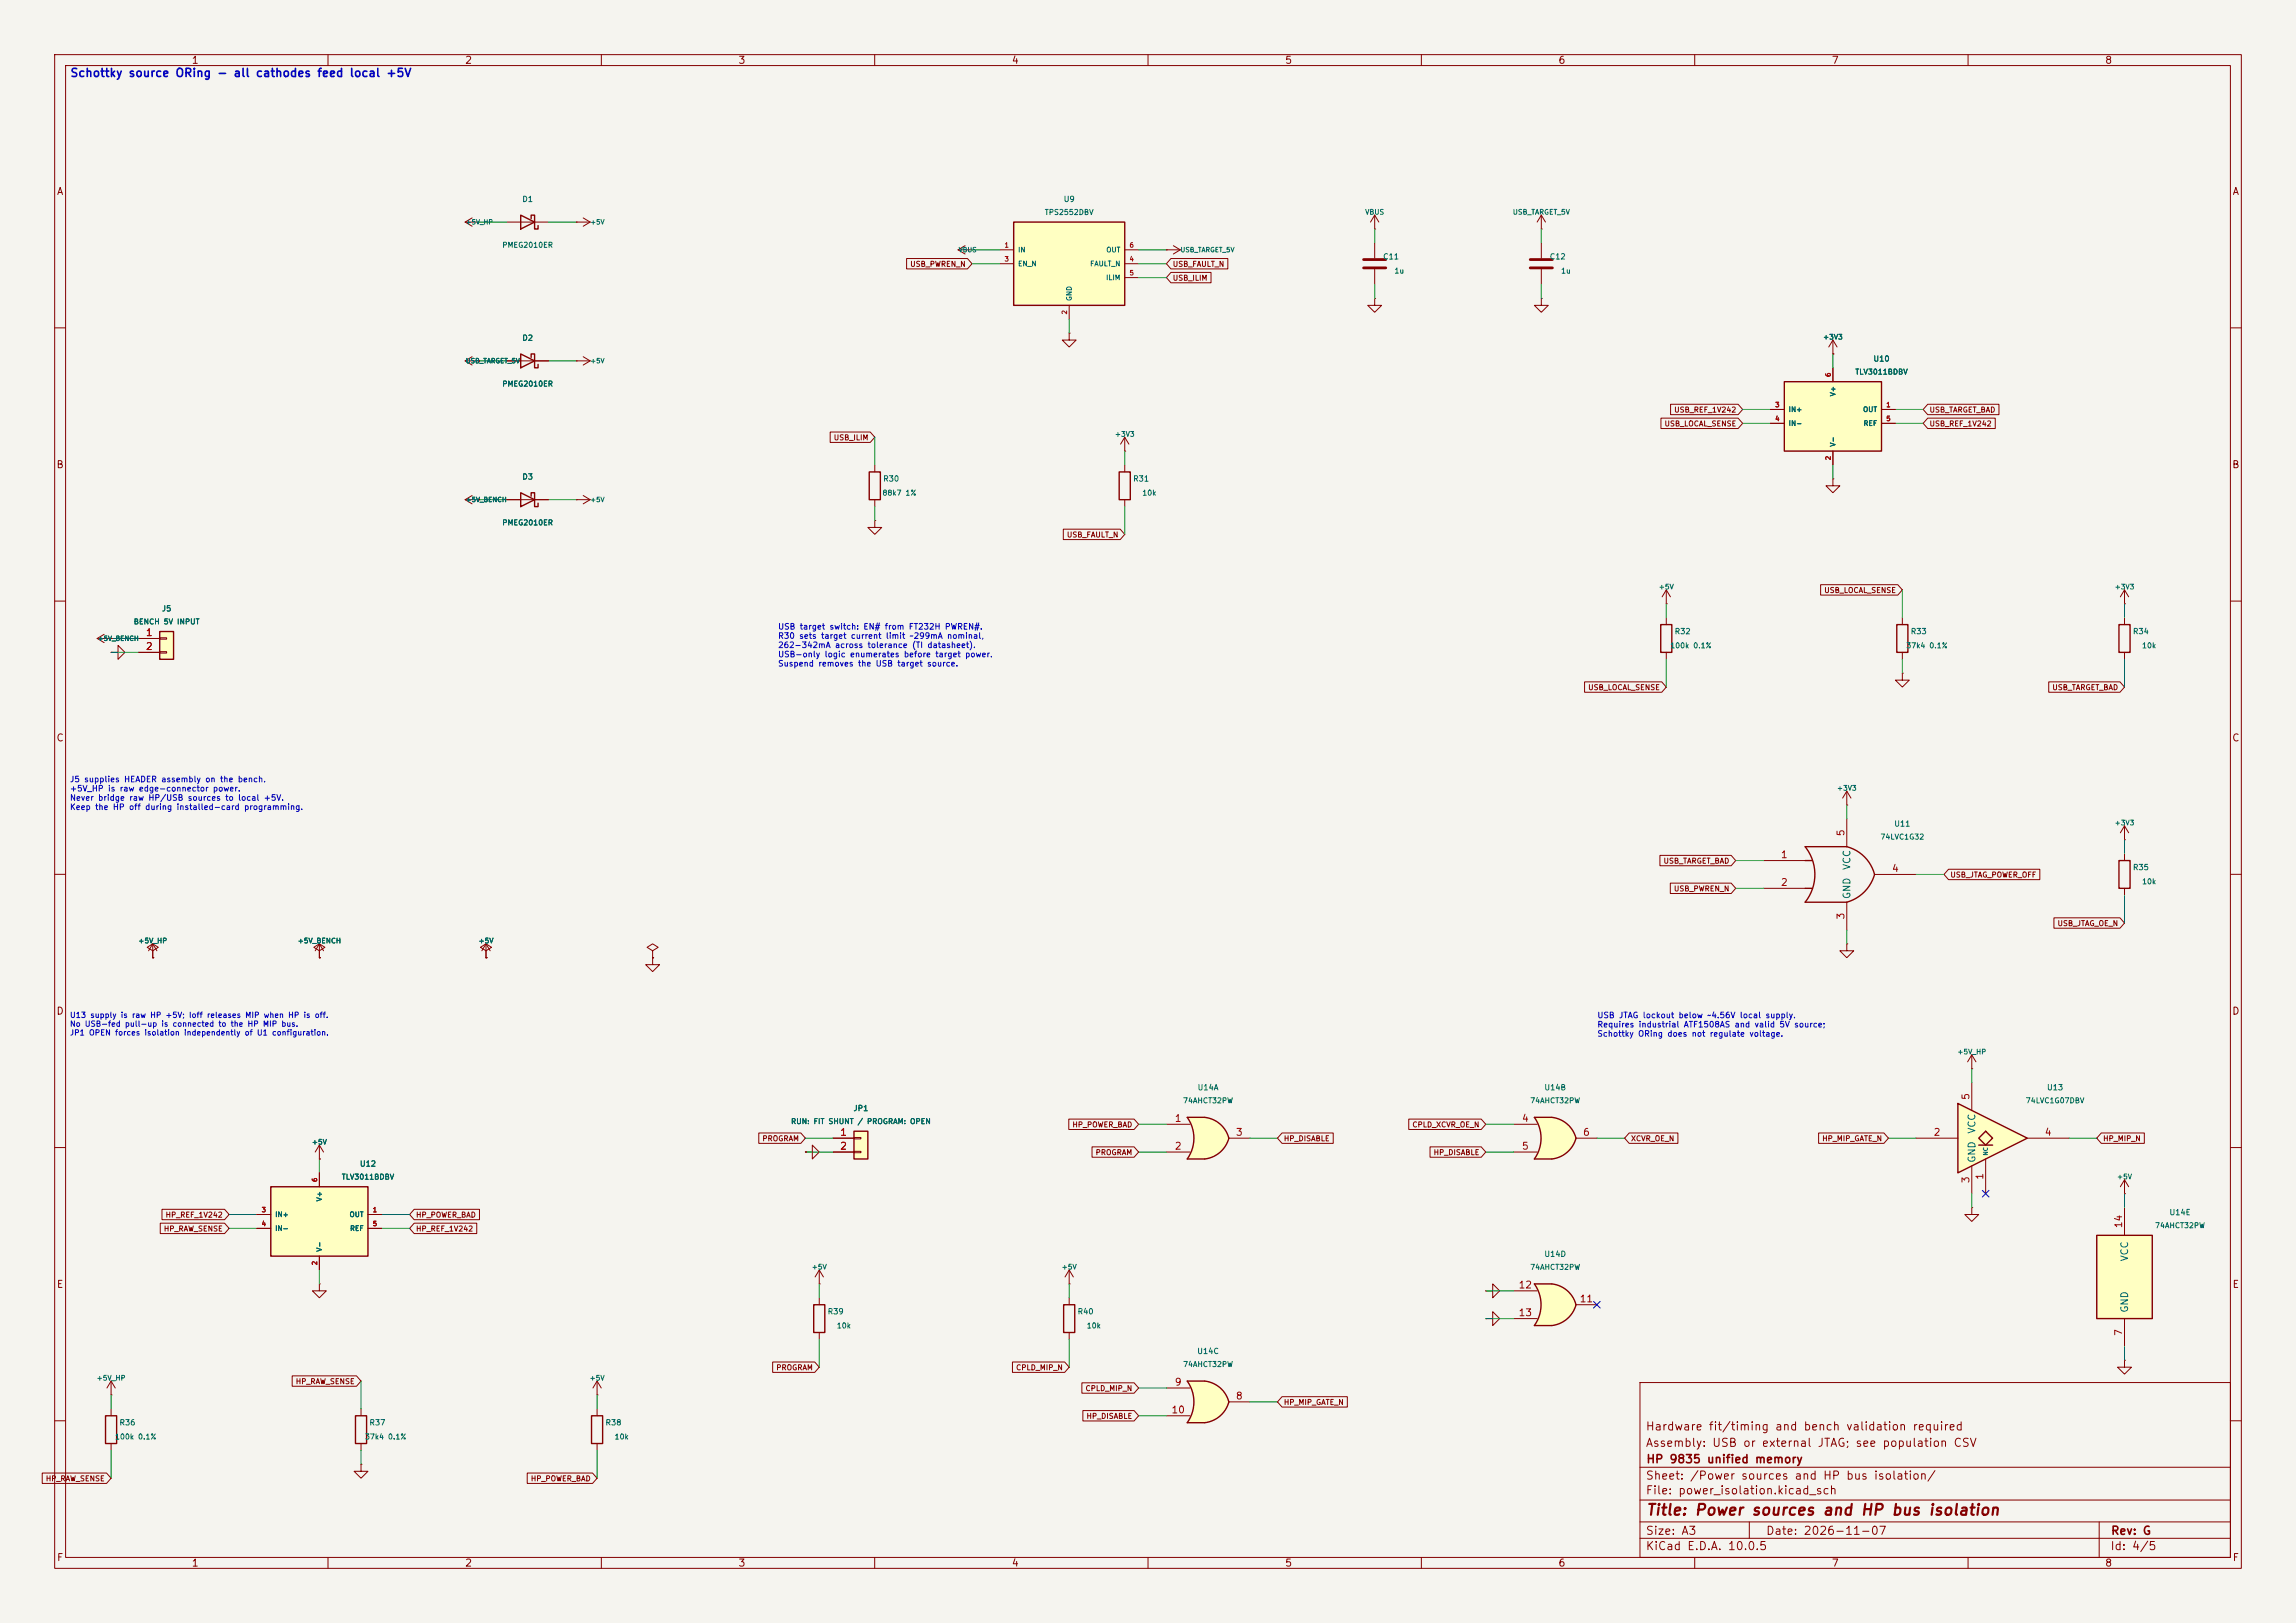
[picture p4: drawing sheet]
<svg xmlns="http://www.w3.org/2000/svg" width="420mm" height="297mm" viewBox="0 0 420 297" stroke-linecap="round" stroke-linejoin="round" font-family="sans-serif">
<defs><g id="words">
<text font-size="2" fill="#840000" x="301" y="277.8">Title: Power sources and HP bus isolation</text>
<text font-size="1.5" fill="#0000c2" x="12.7" y="14.5">Schottky source ORing - all cathodes feed local +5V</text>
<g font-size="1.5" fill="#840000">
<text x="300.9" y="262.1">Hardware fit/timing and bench validation required</text>
<text x="300.9" y="265.1">Assembly: USB or external JTAG; see population CSV</text>
<text x="301" y="268.1">HP 9835 unified memory</text>
<text x="300.9" y="273.8">File: power_isolation.kicad_sch</text>
<text x="300.9" y="271.1">Sheet: /Power sources and HP bus isolation/</text>
<text x="300.9" y="281.2">Size: A3</text>
<text x="322.9" y="281.2">Date: 2026-11-07</text>
<text x="386" y="281.2">Rev: G</text>
<text x="300.9" y="284">KiCad E.D.A. 10.0.5</text>
<text x="385.9" y="284">Id: 4/5</text>
</g>
<g font-size="1.3" fill="#840000">
<text x="35" y="12">1</text>
<text x="85" y="12">2</text>
<text x="135" y="12">3</text>
<text x="185" y="12">4</text>
<text x="235" y="12">5</text>
<text x="285" y="12">6</text>
<text x="335" y="12">7</text>
<text x="385" y="12">8</text>
<text x="10.3" y="36">A</text>
<text x="408.3" y="36">A</text>
<text x="10.2" y="86">B</text>
<text x="408.2" y="86">B</text>
<text x="10.2" y="136">C</text>
<text x="408.2" y="136">C</text>
<text x="10.2" y="186">D</text>
<text x="408.2" y="186">D</text>
<text x="10.3" y="236">E</text>
<text x="408.3" y="236">E</text>
<text x="10.3" y="286">F</text>
<text x="35" y="287">1</text>
<text x="85" y="287">2</text>
<text x="135" y="287">3</text>
<text x="185" y="287">4</text>
<text x="235" y="287">5</text>
<text x="285" y="287">6</text>
<text x="335" y="287">7</text>
<text x="385" y="287">8</text>
<text x="408.3" y="286">F</text>
</g>
<g font-size="1.3" fill="#a90000">
<text x="26.6" y="116.7">1</text>
<text x="26.6" y="119.2">2</text>
<text x="337.7" y="153.1" transform="rotate(-90 337.7 153.1)">5</text>
<text x="325.7" y="157.3">1</text>
<text x="346" y="159.9">4</text>
<text x="325.7" y="162.4">2</text>
<text x="337.7" y="168.4" transform="rotate(-90 337.7 168.4)">3</text>
<text x="360.5" y="201.4" transform="rotate(-90 360.5 201.4)">5</text>
<text x="153.6" y="208.1">1</text>
<text x="214.8" y="205.6">1</text>
<text x="226" y="208.1">3</text>
<text x="278.3" y="205.6">4</text>
<text x="289.5" y="208.1">6</text>
<text x="353.6" y="208.1">2</text>
<text x="373.9" y="208.1">4</text>
<text x="153.6" y="210.7">2</text>
<text x="214.8" y="210.7">2</text>
<text x="278.3" y="210.7">5</text>
<text x="363.1" y="216" transform="rotate(-90 363.1 216)">1</text>
<text x="360.5" y="216.6" transform="rotate(-90 360.5 216.6)">3</text>
<text x="388.5" y="224.9" transform="rotate(-90 388.5 224.9)">14</text>
<text x="277.7" y="236.1">12</text>
<text x="288.9" y="238.6">11</text>
<text x="277.7" y="241.2">13</text>
<text x="388.5" y="244.6" transform="rotate(-90 388.5 244.6)">7</text>
<text x="214.8" y="253.9">9</text>
<text x="226" y="256.4">8</text>
<text x="214.2" y="258.9">10</text>
</g>
<g font-size="1.3" fill="#006464">
<text x="338.8" y="159.3" transform="rotate(-90 338.8 159.3)">VCC</text>
<text x="338.8" y="164.6" transform="rotate(-90 338.8 164.6)">GND</text>
<text x="361.6" y="207.6" transform="rotate(-90 361.6 207.6)">VCC</text>
<text x="361.6" y="212.9" transform="rotate(-90 361.6 212.9)">GND</text>
<text x="389.6" y="230.9" transform="rotate(-90 389.6 230.9)">VCC</text>
<text x="389.6" y="240.3" transform="rotate(-90 389.6 240.3)">GND</text>
</g>
<g font-size="1.1" fill="#0000c2">
<text x="142.2" y="115.5">USB target switch: EN# from FT232H PWREN#.</text>
<text x="142.2" y="117.1">R30 sets target current limit ~299mA nominal,</text>
<text x="142.2" y="118.8">262-342mA across tolerance (TI datasheet).</text>
<text x="142.2" y="120.5">USB-only logic enumerates before target power.</text>
<text x="142.2" y="122.2">Suspend removes the USB target source.</text>
<text x="12.7" y="143.4">J5 supplies HEADER assembly on the bench.</text>
<text x="12.7" y="145.1">+5V_HP is raw edge-connector power.</text>
<text x="12.7" y="146.8">Never bridge raw HP/USB sources to local +5V.</text>
<text x="12.7" y="148.5">Keep the HP off during installed-card programming.</text>
<text x="292.1" y="186.6">USB JTAG lockout below ~4.56V local supply.</text>
<text x="292.1" y="188.3">Requires industrial ATF1508AS and valid 5V source;</text>
<text x="292.1" y="190">Schottky ORing does not regulate voltage.</text>
</g>
<g font-size="1" fill="#006464">
<text x="95.4" y="37.2">D1</text>
<text x="191" y="39.6">TPS2552DBV</text>
<text x="194.5" y="37.2">U9</text>
<text x="91.8" y="45.6">PMEG2010ER</text>
<text x="252.9" y="47.7">C11</text>
<text x="283.4" y="47.7">C12</text>
<text x="255" y="50.3">1u</text>
<text x="285.5" y="50.3">1u</text>
<text x="95.4" y="62.6">D2</text>
<text x="91.8" y="71">PMEG2010ER</text>
<text x="339.3" y="68.8">TLV3011BDBV</text>
<text x="342.6" y="66.4">U10</text>
<text x="95.4" y="88">D3</text>
<text x="161.5" y="88.4">R30</text>
<text x="207.2" y="88.4">R31</text>
<text x="161.3" y="90.9">88k7 1%</text>
<text x="208.9" y="90.9">10k</text>
<text x="91.8" y="96.4">PMEG2010ER</text>
<text x="29.5" y="112.1">J5</text>
<text x="24.4" y="114.5">BENCH 5V INPUT</text>
<text x="305.4" y="118.9">100k 0.1%</text>
<text x="306.2" y="116.3">R32</text>
<text x="348.6" y="118.9">37k4 0.1%</text>
<text x="349.4" y="116.3">R33</text>
<text x="390.1" y="116.3">R34</text>
<text x="391.7" y="118.9">10k</text>
<text x="343.9" y="153.9">74LVC1G32</text>
<text x="346.4" y="151.5">U11</text>
<text x="390.1" y="159.5">R35</text>
<text x="391.7" y="162">10k</text>
<text x="156" y="203.6">JP1</text>
<text x="216.3" y="202.1">74AHCT32PW</text>
<text x="219" y="199.8">U14A</text>
<text x="279.8" y="202.1">74AHCT32PW</text>
<text x="282.4" y="199.8">U14B</text>
<text x="370.5" y="202.1">74LVC1G07DBV</text>
<text x="374.3" y="199.8">U13</text>
<text x="144.6" y="205.9">RUN: FIT SHUNT / PROGRAM: OPEN</text>
<text x="65.7" y="213.7">U12</text>
<text x="62.4" y="216.1">TLV3011BDBV</text>
<text x="394.1" y="225">74AHCT32PW</text>
<text x="396.8" y="222.6">U14E</text>
<text x="279.8" y="232.6">74AHCT32PW</text>
<text x="282.4" y="230.2">U14D</text>
<text x="151.3" y="240.8">R39</text>
<text x="153" y="243.3">10k</text>
<text x="197" y="240.8">R40</text>
<text x="198.7" y="243.3">10k</text>
<text x="216.3" y="250.4">74AHCT32PW</text>
<text x="218.9" y="248">U14C</text>
<text x="20.9" y="263.6">100k 0.1%</text>
<text x="21.8" y="261.1">R36</text>
<text x="66.7" y="263.6">37k4 0.1%</text>
<text x="67.5" y="261.1">R37</text>
<text x="110.7" y="261.1">R38</text>
<text x="112.3" y="263.6">10k</text>
</g>
<g font-size="1" fill="#840000">
<text x="166.4" y="49">USB_PWREN_N</text>
<text x="214.4" y="51.6">USB_ILIM</text>
<text x="214.4" y="49">USB_FAULT_N</text>
<text x="306.2" y="75.7">USB_REF_1V242</text>
<text x="352.9" y="75.7">USB_TARGET_BAD</text>
<text x="152.4" y="80.8">USB_ILIM</text>
<text x="304.4" y="78.3">USB_LOCAL_SENSE</text>
<text x="352.9" y="78.3">USB_REF_1V242</text>
<text x="195.1" y="98.6">USB_FAULT_N</text>
<text x="333.6" y="108.7">USB_LOCAL_SENSE</text>
<text x="290.4" y="126.5">USB_LOCAL_SENSE</text>
<text x="375.3" y="126.5">USB_TARGET_BAD</text>
<text x="304.2" y="158.3">USB_TARGET_BAD</text>
<text x="356.7" y="160.8">USB_JTAG_POWER_OFF</text>
<text x="306.1" y="163.3">USB_PWREN_N</text>
<text x="376.3" y="169.7">USB_JTAG_OE_N</text>
<text x="139.4" y="209.1">PROGRAM</text>
<text x="196.1" y="206.5">HP_POWER_BAD</text>
<text x="234.8" y="209.1">HP_DISABLE</text>
<text x="258.3" y="206.5">CPLD_XCVR_OE_N</text>
<text x="298.3" y="209.1">XCVR_OE_N</text>
<text x="333.2" y="209.1">HP_MIP_GATE_N</text>
<text x="384.6" y="209.1">HP_MIP_N</text>
<text x="200.3" y="211.6">PROGRAM</text>
<text x="262.1" y="211.6">HP_DISABLE</text>
<text x="29.9" y="225.6">HP_RAW_SENSE</text>
<text x="30.2" y="223">HP_REF_1V242</text>
<text x="76" y="225.6">HP_REF_1V242</text>
<text x="76" y="223">HP_POWER_BAD</text>
<text x="141.9" y="251">PROGRAM</text>
<text x="185.8" y="251">CPLD_MIP_N</text>
<text x="54" y="253.5">HP_RAW_SENSE</text>
<text x="198.5" y="254.8">CPLD_MIP_N</text>
<text x="234.8" y="257.3">HP_MIP_GATE_N</text>
<text x="198.6" y="259.9">HP_DISABLE</text>
<text x="8.3" y="271.3">HP_RAW_SENSE</text>
<text x="97" y="271.3">HP_POWER_BAD</text>
</g>
<g font-size="1" fill="#0000c2">
<text x="12.7" y="186.5">U13 supply is raw HP +5V; Ioff releases MIP when HP is off.</text>
<text x="12.7" y="188.1">No USB-fed pull-up is connected to the HP MIP bus.</text>
<text x="12.7" y="189.7">JP1 OPEN forces isolation independently of U1 configuration.</text>
</g>
<g font-size=".9" fill="#006464">
<text x="85.1" y="41.3">+5V_HP</text>
<text x="107.9" y="41.3">+5V</text>
<text x="249.6" y="39.5">VBUS</text>
<text x="276.6" y="39.5">USB_TARGET_5V</text>
<text x="175.3" y="46.4">VBUS</text>
<text x="186.1" y="46.4">IN</text>
<text x="202.3" y="46.4">OUT</text>
<text x="215.8" y="46.4">USB_TARGET_5V</text>
<text x="186.1" y="48.9">EN_N</text>
<text x="199.3" y="48.9">FAULT_N</text>
<text x="202.2" y="51.5">ILIM</text>
<text x="196.3" y="55.2" transform="rotate(-90 196.3 55.2)">GND</text>
<text x="333.4" y="62.4">+3V3</text>
<text x="85.1" y="66.7">USB_TARGET_5V</text>
<text x="107.9" y="66.7">+5V</text>
<text x="327.1" y="75.6">IN+</text>
<text x="336" y="72.6" transform="rotate(-90 336 72.6)">V+</text>
<text x="340.7" y="75.6">OUT</text>
<text x="203.9" y="80.1">+3V3</text>
<text x="327.1" y="78.2">IN-</text>
<text x="336" y="81.8" transform="rotate(-90 336 81.8)">V-</text>
<text x="340.8" y="78.2">REF</text>
<text x="85.1" y="92.1">+5V_BENCH</text>
<text x="107.9" y="92.1">+5V</text>
<text x="303.3" y="108.1">+5V</text>
<text x="386.7" y="108.1">+3V3</text>
<text x="17.8" y="117.5">+5V_BENCH</text>
<text x="335.9" y="144.9">+3V3</text>
<text x="386.7" y="151.3">+3V3</text>
<text x="25.2" y="172.8">+5V_HP</text>
<text x="54.4" y="172.8">+5V_BENCH</text>
<text x="87.4" y="172.8">+5V</text>
<text x="358" y="193.2">+5V_HP</text>
<text x="57" y="209.7">+5V</text>
<text x="59.1" y="219.9" transform="rotate(-90 59.1 219.9)">V+</text>
<text x="387.2" y="216">+5V</text>
<text x="50.2" y="222.9">IN+</text>
<text x="50.2" y="225.5">IN-</text>
<text x="63.8" y="222.9">OUT</text>
<text x="63.9" y="225.5">REF</text>
<text x="59.1" y="229.2" transform="rotate(-90 59.1 229.2)">V-</text>
<text x="148.4" y="232.5">+5V</text>
<text x="194.1" y="232.5">+5V</text>
<text x="17.6" y="252.9">+5V_HP</text>
<text x="107.8" y="252.9">+5V</text>
</g>
<g font-size=".9" fill="#a90000">
<text x="183.7" y="45.5">1</text>
<text x="206.5" y="45.5">6</text>
<text x="183.7" y="48">3</text>
<text x="206.5" y="48">4</text>
<text x="206.5" y="50.6">5</text>
<text x="195.4" y="57.6" transform="rotate(-90 195.4 57.6)">2</text>
<text x="335.1" y="69.1" transform="rotate(-90 335.1 69.1)">6</text>
<text x="324.6" y="74.7">3</text>
<text x="324.6" y="77.3">4</text>
<text x="345" y="74.7">1</text>
<text x="345" y="77.3">5</text>
<text x="335.1" y="84.3" transform="rotate(-90 335.1 84.3)">2</text>
<text x="58.2" y="216.4" transform="rotate(-90 58.2 216.4)">6</text>
<text x="47.8" y="222">3</text>
<text x="47.8" y="224.6">4</text>
<text x="68.1" y="222">1</text>
<text x="68.1" y="224.6">5</text>
<text x="58.2" y="231.6" transform="rotate(-90 58.2 231.6)">2</text>
</g>
<text font-size=".8" fill="#006464" x="363.8" y="211.6" transform="rotate(-90 363.8 211.6)">NC</text>
</g></defs>
<path d="M0 0h420v297h-420z" fill="#f5f4ef" stroke="#f5f4ef" stroke-width=".18"/>
<g fill="none" stroke="#840000" stroke-width=".18">
<path d="M10 10h400v277h-400zM12 12h396v273h-396zM60 10v2M110 10v2M160 10v2M210 10v2M260 10v2M310 10v2M360 10v2M10 60h2M408 60h2M10 110h2"/>
<path d="M20.3 119.4h1.3v-1.3l1.3 1.3-1.3 1.3v-1.3M20.3 119.4h.1M304.8 110.5h.1M304.8 108l-.8 1.2M304.8 108l.8 1.2M304.8 108v2.5M408 110h2M10 160h2M408 160h2M337.8 172.7v1.3h1.3l-1.3 1.3-1.3-1.3h1.3M337.8 172.7h.1M10 210h2"/>
<path d="M408 210h2M149.9 234.9h.1M149.9 232.4l-.8 1.3M149.9 232.4l.7 1.3M149.9 232.4v2.5M149.9 237.5v1.3M195.6 234.9h.1M195.6 232.4l-.8 1.3M195.6 232.4l.7 1.3M195.6 232.4v2.5M195.6 237.5v1.3M149.9 243.8v1.3"/>
<path d="M195.6 243.8v1.3M300 253h108v32h-108zM10 260h2M300 278.5h108M300 274.5h108M300 268.5h108M320 278.5v3M384 278.5v6.5M408 260h2M60 285v2M110 285v2M160 285v2"/>
<path d="M210 285v2M260 285v2M300 281.5h108M310 285v2M360 285v2"/>
</g>
<path d="M148.8 238.8h2.1v5h-2.1zM194.6 238.8h2v5h-2z" fill="none" stroke="#840000" stroke-width=".25"/>
<path d="M358.1 201.9l12.7 6.4-12.7 6.3z" fill="#ffffc2"/>
<path d="M361.9 209.6h2.6" fill="none" stroke="#ffffc2" stroke-width=".18"/>
<path d="M361.9 208.3l1.3-1.3 1.3 1.3-1.3 1.3z" fill="#ffffc2"/>
<path d="M358.1 201.9l12.7 6.4-12.7 6.3zM361.9 208.3l1.3-1.3 1.3 1.3-1.3 1.3zM361.9 209.6h2.6" fill="none" stroke="#840000" stroke-width=".25"/>
<path d="M119.4 174l1-.6-1-.7-1 .7 1 .6v1.3M119.4 175.3h.1M360.7 198.1v5.1M147.3 210.8h1.3v-1.2l1.3 1.2-1.3 1.3v-1.3M147.3 210.8h.1M350.5 208.3h7.6M360.7 213.4v5M363.2 212.1v6.3M370.8 208.3h7.7" fill="none" stroke="#840000" stroke-width=".18"/>
<path d="M156.2 207h2.5v5.1h-2.5z" fill="#ffffc2"/>
<path d="M156.2 207h2.5v5.1h-2.5zM108.2 259.1h2v5.1h-2z" fill="none" stroke="#840000" stroke-width=".25"/>
<g fill="none" stroke="#840000" stroke-width=".18">
<path d="M88.9 175.3h.1M88.9 172.7l-.8 1.3M88.9 172.7l.8 1.3M88.9 172.7v2.6M119.4 175.3v1.2h1.2l-1.2 1.3-1.3-1.3h1.3M119.4 175.3h.1M360.7 195.6h.1M360.7 193l-.8 1.3M360.7 193l.7 1.3M360.7 193v2.6M152.4 208.3h3.8M152.4 210.8h3.8"/>
<path d="M156.2 208.2h1.3v.2h-1.3zM156.2 210.7h1.3v.2h-1.3zM109.2 255.3h.1M109.2 252.7l-.7 1.3M109.2 252.7l.8 1.3M109.2 252.7v2.6M109.2 257.8v1.3M109.2 264.2v1.2"/>
</g>
<path d="M280.7 204.5h3.1M280.7 212.1h3.1" fill="none" stroke="#ffffc2" stroke-width=".18"/>
<g fill="#ffffc2" stroke="#ffffc2" stroke-width=".18">
<path d="M283.3 206.9l5 1.4a5.2 5.2 0 0 1-4.4 3.8z"/>
<path d="M283.9 204.5a5.1 5.1 0 0 1 4.4 3.8l-5 1.3z"/>
</g>
<path d="M280.7 204.5h3.1v7.6h-3.1a6.7 6.7 0 0 0 0-7.6z" fill="#ffffc2"/>
<path d="M280.7 204.5h3.1a5.1 5.1 0 0 1 4.5 3.8 5.2 5.2 0 0 1-4.4 3.8h-3.2a6.6 6.6 0 0 0 0-7.6z" fill="none" stroke="#840000" stroke-width=".25"/>
<path d="M88.9 174l1-.6-1-.7-1 .7 1 .6v1.3M88.9 175.3h.1M276.9 205.7h4.3M276.9 210.8h4.3M288.3 208.3h3.8" fill="none" stroke="#840000" stroke-width=".18"/>
<path d="M217.2 252.7h3.1M217.2 260.3h3.1" fill="none" stroke="#ffffc2" stroke-width=".18"/>
<g fill="#ffffc2" stroke="#ffffc2" stroke-width=".18">
<path d="M219.8 255.2l5 1.3a5.2 5.2 0 0 1-4.4 3.9z"/>
<path d="M220.4 252.7a5.1 5.1 0 0 1 4.4 3.8l-5 1.3z"/>
</g>
<path d="M217.2 252.7h3.1v7.6h-3.1a6.7 6.7 0 0 0 0-7.6z" fill="#ffffc2"/>
<path d="M220.3 252.7h-3.1a6.6 6.6 0 0 1 0 7.6h3.1M220.4 252.7a5.1 5.1 0 0 1 4.4 3.8M224.8 256.5a5.2 5.2 0 0 1-4.4 3.9" fill="none" stroke="#840000" stroke-width=".25"/>
<path d="M213.4 254h4.3M213.4 259.1h4.3M224.8 256.5h3.8" fill="none" stroke="#840000" stroke-width=".18"/>
<path d="M280.7 234.9h3.1M280.7 242.6h3.1" fill="none" stroke="#ffffc2" stroke-width=".18"/>
<g fill="#ffffc2" stroke="#ffffc2" stroke-width=".18">
<path d="M283.3 237.4l5 1.4a5.2 5.2 0 0 1-4.4 3.8z"/>
<path d="M283.9 234.9a5.1 5.1 0 0 1 4.4 3.9l-5 1.3z"/>
</g>
<path d="M280.7 234.9h3.1v7.7h-3.1a6.7 6.7 0 0 0 0-7.7z" fill="#ffffc2"/>
<path d="M280.7 234.9h3.1a5.1 5.1 0 0 1 4.5 3.9 5.2 5.2 0 0 1-4.4 3.8h-3.2a6.6 6.6 0 0 0 0-7.7zM19.3 259.1h2v5.1h-2zM65 259.1h2.1v5.1h-2.1z" fill="none" stroke="#840000" stroke-width=".25"/>
<g fill="none" stroke="#840000" stroke-width=".18">
<path d="M58.4 212.1h.1M58.4 209.6l-.7 1.2M58.4 209.6l.8 1.2M58.4 209.6v2.5M58.4 234.9v1.3h1.3l-1.3 1.3-1.3-1.3h1.3M58.4 234.9h.1M271.8 236.2h1.2v-1.3l1.3 1.3-1.3 1.3v-1.3M271.8 236.2h.1M276.9 236.2h4.3M288.3 238.8h3.8M20.3 255.3h.1M20.3 252.7l-.7 1.3"/>
<path d="M20.3 252.7l.8 1.3M20.3 252.7v2.6M20.3 257.8v1.3M66 257.8v1.3M271.8 241.3h1.2v-1.3l1.3 1.3-1.3 1.3v-1.3M271.8 241.3h.1M276.9 241.3h4.3M388.6 248.9v1.3h1.3l-1.3 1.3-1.3-1.3h1.3M388.6 248.9h.1M20.3 264.2v1.2M66 268v1.2h1.3l-1.3 1.3-1.2-1.3h1.2M66 268h.1"/>
<path d="M66 264.2v1.2"/>
</g>
<path d="M383.5 226.1h10.2v15.2h-10.2z" fill="#ffffc2"/>
<path d="M383.5 226.1h10.2v15.2h-10.2z" fill="none" stroke="#840000" stroke-width=".25"/>
<path d="M388.6 218.4h.1M388.6 215.9v2.5M388.6 215.9l-.7 1.3M388.6 215.9l.8 1.3M388.6 221v5.1M388.6 241.3v5.1" fill="none" stroke="#840000" stroke-width=".18"/>
<path d="M49.5 217.2h17.8v12.7h-17.8z" fill="#ffffc2"/>
<path d="M95.2 64.8l2.6 1.2-2.6 1.3zM97.2 65.4v-.6h.6v2.5h.6v-.6M95.2 90.2l2.6 1.2-2.6 1.3zM97.2 90.8v-.6h.6v2.5h.6v-.6M387.6 114.3h2v5.1h-2zM387.6 157.5h2v5.1h-2zM49.5 217.2h17.8v12.7h-17.8z" fill="none" stroke="#840000" stroke-width=".25"/>
<g fill="none" stroke="#840000" stroke-width=".18">
<path d="M106.7 39.9l1.2 .7M105.4 40.6h.1M105.4 40.6h2.5M107.9 40.6l-1.2 .8M85.1 66h2.5M85.1 66l1.3 .8M86.4 65.3l-1.3 .7M87.6 66h.1M92.7 66h7.6M105.4 66h.1M105.4 66h2.5M106.7 65.3l1.2 .7"/>
<path d="M107.9 66l-1.2 .8M85.1 91.4h2.5M85.1 91.4l1.3 .8M86.4 90.7l-1.3 .7M87.6 91.4h.1M92.7 91.4h7.6M105.4 91.4h.1M105.4 91.4h2.5M106.7 90.7l1.2 .7M107.9 91.4l-1.2 .8M388.6 110.5h.1M388.6 108v2.5"/>
<path d="M388.6 113v1.3M388.6 119.4v1.3M388.6 108l-.7 1.2M388.6 108l.8 1.2M337.8 147.3h.1M337.8 144.8l-.7 1.3M337.8 144.8l.8 1.3M337.8 144.8v2.5M388.6 153.7h.1M388.6 151.1l-.7 1.3M388.6 151.1l.8 1.3M388.6 151.1v2.6"/>
<path d="M388.6 156.2v1.3M27.9 174l1.1-.6-1.1-.7-1 .7 1 .6v1.3M27.9 175.3h.1M27.9 172.7l-.7 1.3M27.9 172.7l.8 1.3M27.9 172.7v2.6M58.4 175.3h.1M58.4 174l1-.6-1-.7-1 .7 1 .6v1.3M58.4 172.7v2.6M58.4 172.7l-.7 1.3M58.4 172.7l.8 1.3M388.6 162.6v1.2"/>
<path d="M58.4 214.6v2.6M47 222.2h2.5M47 224.8h2.5M58.4 229.9v2.5M67.3 222.2h2.5M67.3 224.8h2.5M360.7 221v1.2h1.2l-1.2 1.3-1.3-1.3h1.3M360.7 221h.1"/>
</g>
<g fill="#ffffc2">
<path d="M330.2 157.5h1.3z"/>
<path d="M330.2 162.6h1.3z"/>
</g>
<path d="M330.2 154.9h7.6M330.2 165.1h7.6" fill="none" stroke="#ffffc2" stroke-width=".18"/>
<path d="M330.2 154.9h7.6a7.1 7.1 0 0 1 5.1 5.1 7.4 7.4 0 0 1-5.1 5.1h-7.6a8.1 8.1 0 0 0 0-10.2zM330.2 157.5h1.3M330.2 162.6h1.3" fill="none" stroke="#840000" stroke-width=".25"/>
<path d="M348 123.2v1.3h1.2l-1.2 1.2-1.3-1.2h1.3M348 123.2h.1M322.6 157.5h7.6M337.8 149.9v5M322.6 162.6h7.6M337.8 165.1v5.1M342.9 160h7.6" fill="none" stroke="#840000" stroke-width=".18"/>
<path d="M185.4 40.6h20.3v15.3h-20.3z" fill="#ffffc2"/>
<path d="M185.4 40.6h20.3v15.3h-20.3zM159 86.4h2v5h-2zM347 114.3h2v5.1h-2z" fill="none" stroke="#840000" stroke-width=".25"/>
<g fill="none" stroke="#840000" stroke-width=".18">
<path d="M182.9 45.7h2.5M182.9 48.3h2.5M195.6 55.9v2.5M205.7 45.7h2.6M205.7 48.3h2.6M205.7 50.8h2.6M213.4 45.7h.1M213.4 45.7h2.5M214.6 45l1.3 .7M215.9 45.7l-1.3 .8M335.3 64.8h.1M335.3 62.2l-.8 1.3"/>
<path d="M335.3 62.2l.7 1.3M335.3 62.2v2.6M160 95.3v1.2h1.3l-1.3 1.3-1.3-1.3h1.3M160 95.3h.1M160 85.1v1.3M160 91.4v1.3M335.3 87.6v1.3h1.2l-1.2 1.3-1.3-1.3h1.3M335.3 87.6h.1M348 113v1.3M348 119.4v1.3"/>
</g>
<path d="M326.4 69.9h17.8v12.7h-17.8z" fill="#ffffc2"/>
<path d="M326.4 69.9h17.8v12.7h-17.8z" fill="none" stroke="#840000" stroke-width=".25"/>
<path d="M323.8 74.9h2.6M323.8 77.5h2.6M335.3 67.3v2.6M344.2 74.9h2.5M344.2 77.5h2.5M335.3 82.6v2.5" fill="none" stroke="#840000" stroke-width=".18"/>
<path d="M217.2 204.5h3.1M217.2 212.1h3.1" fill="none" stroke="#ffffc2" stroke-width=".18"/>
<g fill="#ffffc2" stroke="#ffffc2" stroke-width=".18">
<path d="M219.8 206.9l5 1.4a5.2 5.2 0 0 1-4.4 3.8z"/>
<path d="M220.4 204.5a5.1 5.1 0 0 1 4.4 3.8l-5 1.3z"/>
</g>
<path d="M217.2 204.5h3.1v7.6h-3.1a6.7 6.7 0 0 0 0-7.6z" fill="#ffffc2"/>
<path d="M204.7 86.4h2.1v5h-2.1zM303.8 114.3h2v5.1h-2zM220.3 204.5h-3.1a6.6 6.6 0 0 1 0 7.6h3.1M220.4 204.5a5.1 5.1 0 0 1 4.4 3.8M224.8 208.3a5.2 5.2 0 0 1-4.4 3.8" fill="none" stroke="#840000" stroke-width=".25"/>
<g fill="none" stroke="#840000" stroke-width=".18">
<path d="M251.5 39.4l-.8 1.2M251.5 39.4l.7 1.2M251.5 39.4v2.5M281.9 39.4l-.7 1.2M281.9 39.4l.8 1.2M281.9 39.4v2.5M175.3 45.7l1.2 .8M175.3 45.7h2.5M176.5 45l-1.2 .7M177.8 45.7h.1M251.5 54.6v1.3h1.2l-1.2 1.3-1.3-1.3h1.3M251.5 54.6h.1"/>
<path d="M251.5 41.9h.1M251.5 44.5v2.7M251.5 49.3v2.8M281.9 54.6v1.3h1.3l-1.3 1.3-1.2-1.3h1.2M281.9 54.6h.1M281.9 41.9h.1M281.9 44.5v2.7M281.9 49.3v2.8M195.6 61v1.2h1.2l-1.2 1.3-1.3-1.3h1.3M195.6 61h.1M205.7 82.6h.1M205.7 80v2.6"/>
<path d="M205.7 85.1v1.3M205.7 91.4v1.3M205.7 80l-.7 1.3M205.7 80l.8 1.3M304.8 113v1.3M304.8 119.4v1.3M213.4 205.7h4.3M213.4 210.8h4.3M224.8 208.3h3.8"/>
</g>
<path d="M249.4 47.5h4.1M249.4 49h4.1M279.9 47.5h4.1M279.9 49h4.1" fill="none" stroke="#840000" stroke-width=".51"/>
<path d="M29.2 115.6h2.5v5.1h-2.5z" fill="#ffffc2"/>
<path d="M95.2 39.4l2.6 1.2-2.6 1.3zM97.2 40v-.6h.6v2.5h.6v-.6M29.2 115.6h2.5v5.1h-2.5z" fill="none" stroke="#840000" stroke-width=".25"/>
<g fill="none" stroke="#840000" stroke-width=".18">
<path d="M86.4 39.9l-1.3 .7M85.1 40.6l1.3 .8M85.1 40.6h2.5M87.6 40.6h.1M92.7 40.6h7.6M165.8 47.3h11.2l.8 1-.8 .9h-11.2zM214.2 49.8h7.3v2h-7.3l-.8-1zM214.2 47.3h10.4v1.9h-10.4l-.8-.9zM87.6 66h.1M92.7 66h2.5M97.8 66h2.5M151.9 79.1h7.3l.8 .9-.8 1h-7.3z"/>
<path d="M303.8 76.5h14.1l.9 1-.9 .9h-14.1zM305.6 74h12.3l.9 .9-.9 1h-12.3zM323.8 74.9h2.6M323.8 77.5h2.6M335.3 64.8h.1M335.3 67.3v2.6M344.2 74.9h2.5M344.2 77.5h2.5M352.6 74h13.1v1.9h-13.1l-.8-1zM352.6 76.5h12.4v1.9h-12.4l-.8-.9zM87.6 91.4h.1M92.7 91.4h2.5"/>
<path d="M97.8 91.4h2.5M194.5 96.8h10.4l.8 1-.8 .9h-10.4zM335.3 82.6v2.5M17.8 116.8h2.5M17.8 116.8l1.2 .8M19 116.1l-1.2 .7M20.3 116.8h.1M25.4 116.8h3.8M25.4 119.4h3.8M29.2 116.7h1.3v.3h-1.3zM29.2 119.3h1.3v.2h-1.3zM333 107h14.1l.9 1-.9 .9h-14.1z"/>
<path d="M289.9 124.8h14.1l.8 .9-.8 1h-14.1zM374.8 124.8h13l.8 .9-.8 1h-13zM303.6 156.5h13.1l.8 1-.8 .9h-13.1zM356.4 159.1h16.7v1.9h-16.7l-.8-1zM27.9 175.3h.1M58.4 175.3h.1M88.9 175.3h.1M119.4 175.3h.1M305.5 161.6h11.2l.8 1-.8 .9h-11.2zM375.7 168h12.1l.8 .9-.8 1h-12.1zM58.4 212.1h.1M58.4 214.6v2.6"/>
<path d="M138.8 207.3h7.7l.8 1-.8 .9h-7.7zM147.3 210.8h.1M152.4 208.3h3.8M152.4 210.8h3.8M195.5 204.8h11.9l.9 .9-.9 1h-11.9zM199.8 209.9h7.6l.9 .9-.9 1h-7.6zM234.5 207.3h9.4v1.9h-9.4l-.8-.9zM257.7 204.8h13.2l.9 .9-.9 1h-13.2zM261.6 209.9h9.3l.9 .9-.9 1h-9.3zM298 207.3h8.9v1.9h-8.9l-.8-.9zM332.7 207.3h11.9l.8 1-.8 .9h-11.9zM384.4 207.3h7.8v1.9h-7.8l-.9-.9z"/>
<path d="M29.3 223.8h11.8l.8 1-.8 .9h-11.8zM29.6 221.3h11.5l.8 .9-.8 1h-11.5zM47 222.2h2.5M47 224.8h2.5M58.4 229.9v2.5M67.3 222.2h2.5M67.3 224.8h2.5M75.8 223.8h11.4v1.9h-11.4l-.9-.9zM75.8 221.3h11.9v1.9h-11.9l-.9-1zM53.4 251.8h11.8l.8 .9-.8 1h-11.8zM141.3 249.2h7.7l.9 1-.9 .9h-7.7zM185.2 249.2h9.5l.9 1-.9 .9h-9.5z"/>
<path d="M197.9 253h9.5l.9 1-.9 1h-9.5zM198.1 258.1h9.3l.9 1-.9 .9h-9.3zM234.5 255.6h12v1.9h-12l-.8-1zM7.7 269.6h11.8l.8 .9-.8 1h-11.8zM96.4 269.6h12l.8 .9-.8 1h-12z"/>
</g>
<g fill="none" stroke="#009600" stroke-width=".18">
<path d="M87.6 40.6h5.1M100.3 40.6h5.1M177.8 45.7h5.1M177.8 48.3h5.1M195.6 58.4v2.6M208.3 45.7h5.1M208.3 50.8h5.1M208.3 48.3h5.1M251.5 41.9v2.6M251.5 52.1v2.5M281.9 41.9v2.6M281.9 52.1v2.5"/>
<path d="M87.6 66h5.1M100.3 66h5.1M318.8 77.5h5M318.8 74.9h5M335.3 64.8v2.5M346.7 77.5h5.1M346.7 74.9h5.1M87.6 91.4h5.1M100.3 91.4h5.1M160 80v5.1M160 92.7v2.6M205.7 82.6v2.5"/>
<path d="M205.7 92.7v5.1M335.3 85.1v2.5M20.3 116.8h5.1M20.3 119.4h5.1M304.8 110.5v2.5M348 108v5M388.6 110.5v2.5M304.8 120.7v5M348 120.7v2.5M388.6 120.7v5M317.5 157.5h5.1M337.8 147.3v2.6"/>
<path d="M388.6 153.7v2.5M317.5 162.6h5.1M337.8 170.2v2.5M350.5 160h5.1M388.6 163.8v5.1M360.7 195.6v2.5M58.4 212.1v2.5M147.3 208.3h5.1M147.3 210.8h5.1M208.3 210.8h5.1M208.3 205.7h5.1M228.6 208.3h5.1"/>
<path d="M271.8 210.8h5.1M271.8 205.7h5.1M292.1 208.3h5.1M345.4 208.3h5.1M360.7 218.4v2.6M378.5 208.3h5M388.6 218.4v2.6M41.9 222.2h5.1M41.9 224.8h5.1M58.4 232.4v2.5M69.8 222.2h5.1M69.8 224.8h5.1"/>
<path d="M149.9 234.9v2.6M195.6 234.9v2.6M271.8 236.2h5.1M20.3 255.3v2.5M66 252.7v5.1M109.2 255.3v2.5M149.9 245.1v5.1M195.6 245.1v5.1M208.3 259.1h5.1M208.3 254h5.1M228.6 256.5h5.1M271.8 241.3h5.1"/>
<path d="M388.6 246.4v2.5M20.3 265.4v5.1M66 265.4v2.6M109.2 265.4v5.1"/>
</g>
<path d="M362.6 217.8l1.2 1.2M363.8 217.8l-1.2 1.2M291.5 238.2l1.2 1.2M292.7 238.2l-1.2 1.2" fill="none" stroke="#000084" stroke-width=".18"/>
<use href="#words"/>
</svg>
